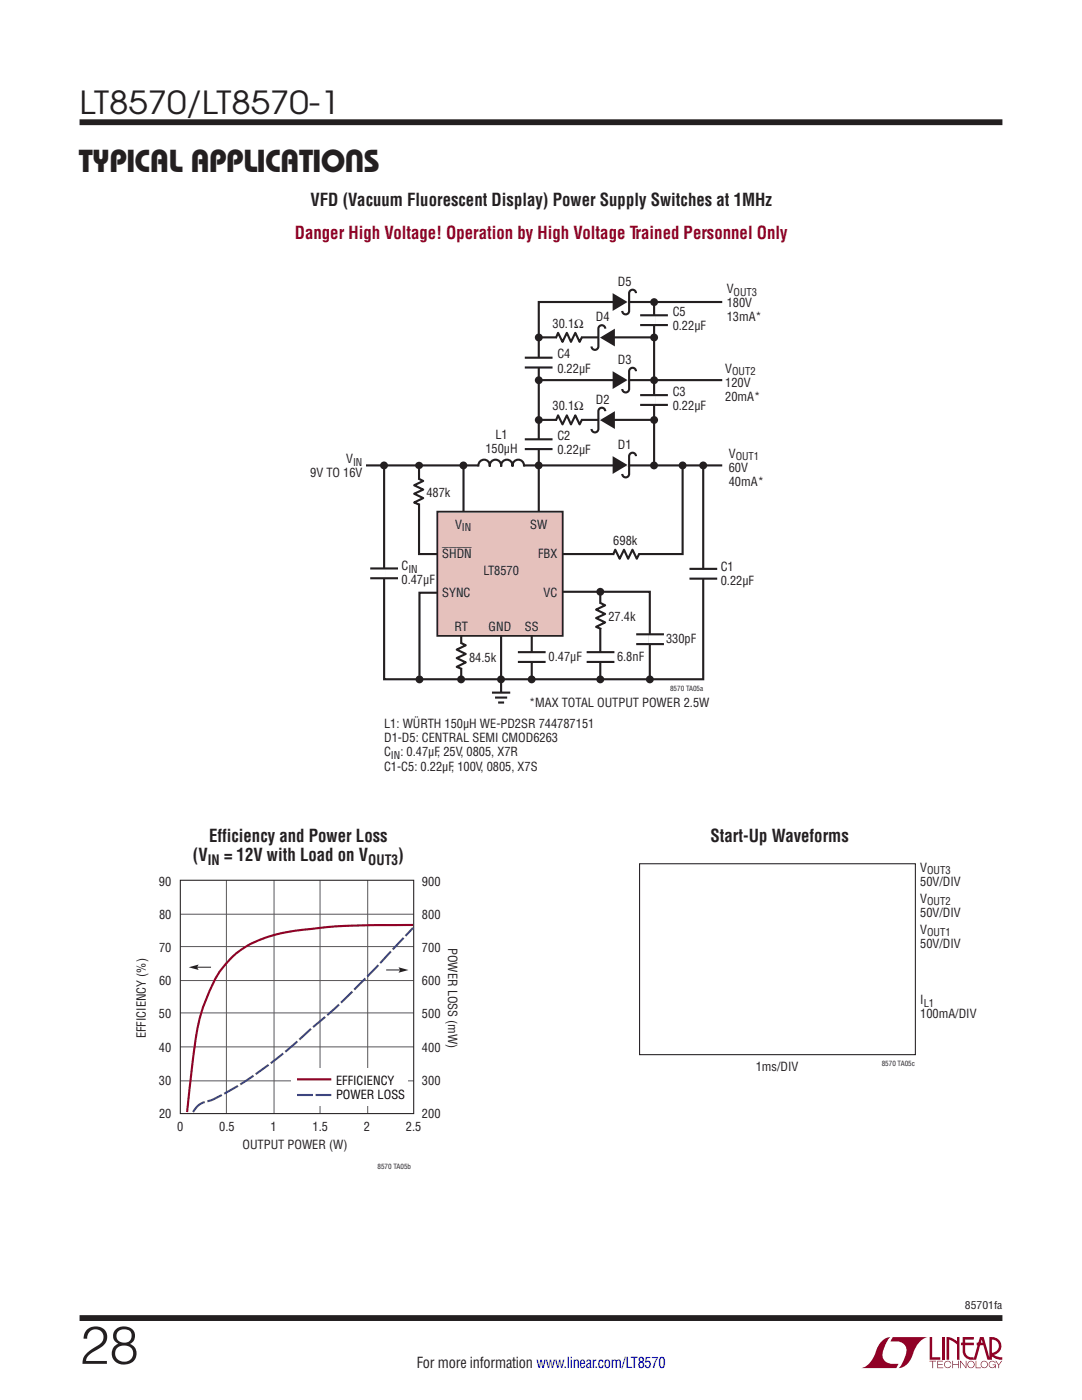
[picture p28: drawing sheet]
<svg xmlns="http://www.w3.org/2000/svg" width="216mm" height="279mm" viewBox="0 0 216 279" stroke-linecap="round" stroke-linejoin="round" font-family="sans-serif">
<defs><g id="words">
<text font-size="10.6" fill="#231f20" x="15.9" y="272.2">28</text>
<g font-size="6.3" fill="#231f20">
<text x="15.9" y="22.8">LT8570/LT8570-1</text>
<text x="15.7" y="34.4">TYPICAL APPLICATIONS</text>
</g>
<g font-size="3.5" fill="#231f20">
<text x="62" y="41.1">VFD (Vacuum Fluorescent Display) Power Supply Switches at 1MHz</text>
<text x="38.5" y="171.9">(V</text>
<text x="41.7" y="168">Efficiency and Power Loss</text>
<text x="44.7" y="171.9">= 12V with Load on V</text>
<text x="79.4" y="171.9">)</text>
<text x="141.8" y="168">Start-Up Waveforms</text>
</g>
<text font-size="3.5" fill="#900126" x="58.8" y="47.8">Danger High Voltage! Operation by High Voltage Trained Personnel Only</text>
<text font-size="3" fill="#231f20" x="83.2" y="273.1">For more information www.linear.com/LT8570</text>
<g font-size="2.8" fill="#231f20">
<text x="41.5" y="172.6">IN</text>
<text x="73.5" y="172.6">OUT3</text>
</g>
<g font-size="2.5" fill="#231f20">
<text x="123.3" y="57.1">D5</text>
<text x="145" y="58.5">V</text>
<text x="110.3" y="65.4">30.1Ω</text>
<text x="118.9" y="64.2">D4</text>
<text x="134.2" y="63.1">C5</text>
<text x="134.2" y="65.9">0.22µF</text>
<text x="145" y="61.3">180V</text>
<text x="145" y="64.1">13mA*</text>
<text x="111.2" y="71.5">C4</text>
<text x="111.2" y="74.3">0.22µF</text>
<text x="123.3" y="72.7">D3</text>
<text x="144.7" y="77.2">120V</text>
<text x="144.7" y="74.4">V</text>
<text x="110.3" y="81.9">30.1Ω</text>
<text x="118.9" y="80.6">D2</text>
<text x="134.2" y="79">C3</text>
<text x="134.2" y="81.8">0.22µF</text>
<text x="144.7" y="80">20mA*</text>
<text x="98.8" y="87.7">L1</text>
<text x="111.2" y="87.8">C2</text>
<text x="123.3" y="89.6">D1</text>
<text x="61.9" y="95.2">9V TO 16V</text>
<text x="69.1" y="92.4">V</text>
<text x="96.9" y="90.5">150µH</text>
<text x="111.2" y="90.6">0.22µF</text>
<text x="145.4" y="91.3">V</text>
<text x="145.4" y="94.2">60V</text>
<text x="85.1" y="99.2">487k</text>
<text x="145.4" y="97">40mA*</text>
<text x="90.8" y="105.5">V</text>
<text x="105.8" y="105.5">SW</text>
<text x="80.1" y="113.8">C</text>
<text x="88.3" y="111.4">SHDN</text>
<text x="107.4" y="111.4">FBX</text>
<text x="122.4" y="108.7">698k</text>
<text x="143.8" y="113.9">C1</text>
<text x="80.1" y="116.6">0.47µF</text>
<text x="88.3" y="119.2">SYNC</text>
<text x="96.5" y="114.8">LT8570</text>
<text x="108.5" y="119.2">VC</text>
<text x="143.8" y="116.7">0.22µF</text>
<text x="90.7" y="126">RT</text>
<text x="97.5" y="126">GND</text>
<text x="104.7" y="126">SS</text>
<text x="121.4" y="124">27.4k</text>
<text x="109.5" y="131.9">0.47µF</text>
<text x="123.1" y="131.9">6.8nF</text>
<text x="132.9" y="128.3">330pF</text>
<text x="93.6" y="132">84.5k</text>
<text x="105.6" y="141.1">*MAX TOTAL OUTPUT POWER 2.5W</text>
<text x="76.6" y="145.3">L1: WÜRTH 150µH WE-PD2SR 744787151</text>
<text x="76.6" y="148.1">D1-D5: CENTRAL SEMI CMOD6263</text>
<text x="76.6" y="151">C</text>
<text x="76.6" y="153.8">C1-C5: 0.22µF, 100V, 0805, X7S</text>
<text x="79.9" y="151">: 0.47µF, 25V, 0805, X7R</text>
<text x="183.6" y="173.9">V</text>
<text x="31.7" y="176.8">90</text>
<text x="84.2" y="176.8">900</text>
<text x="183.6" y="176.8">50V/DIV</text>
<text x="31.7" y="183.4">80</text>
<text x="84.2" y="183.4">800</text>
<text x="183.6" y="180.1">V</text>
<text x="183.6" y="183">50V/DIV</text>
<text x="31.7" y="190">70</text>
<text x="84.2" y="190">700</text>
<text x="89.4" y="189.2" transform="rotate(90 89.4 189.2)">POWER LOSS (mW)</text>
<text x="183.6" y="186.4">V</text>
<text x="183.6" y="189.2">50V/DIV</text>
<text x="31.7" y="196.6">60</text>
<text x="84.2" y="196.6">600</text>
<text x="31.7" y="203.2">50</text>
<text x="84.2" y="203.2">500</text>
<text x="183.6" y="200.4">I</text>
<text x="183.6" y="203.2">100mA/DIV</text>
<text x="29.1" y="207.2" transform="rotate(-90 29.1 207.2)">EFFICIENCY (%)</text>
<text x="31.7" y="209.9">40</text>
<text x="84.2" y="209.9">400</text>
<text x="150.8" y="213.7">1ms/DIV</text>
<text x="31.7" y="216.5">30</text>
<text x="84.2" y="216.5">300</text>
<text x="31.7" y="223.1">20</text>
<text x="35.3" y="225.8">0</text>
<text x="43.7" y="225.8">0.5</text>
<text x="54" y="225.8">1</text>
<text x="62.4" y="225.8">1.5</text>
<text x="72.6" y="225.8">2</text>
<text x="81" y="225.8">2.5</text>
<text x="84.2" y="223.1">200</text>
<text x="48.4" y="229.2">OUTPUT POWER (W)</text>
</g>
<g font-size="2.5" fill="#050504">
<text x="67" y="216.5">EFFICIENCY</text>
<text x="67" y="219.3">POWER LOSS</text>
</g>
<g font-size="2.1" fill="#231f20">
<text x="146.4" y="59">OUT3</text>
<text x="146.1" y="74.9">OUT2</text>
<text x="70.4" y="92.9">IN</text>
<text x="146.8" y="91.9">OUT1</text>
<text x="92.2" y="106.1">IN</text>
<text x="81.5" y="114.3">IN</text>
<text x="78" y="151.5">IN</text>
<text x="185" y="174.5">OUT3</text>
<text x="185" y="180.7">OUT2</text>
<text x="185" y="186.9">OUT1</text>
<text x="184.3" y="200.9">L1</text>
<text x="192.5" y="261.2">85701fa</text>
</g>
<g font-size="1.4" fill="#231f20">
<text x="133.7" y="137.9">8570 TA05a</text>
<text x="175.9" y="212.6">8570 TA05c</text>
<text x="75.3" y="233.2">8570 TA05b</text>
</g>
</g></defs>
<g fill="#900126">
<path d="M185.5 266.8h.5v4.1h1.6v.5h-2.1z"/>
<path d="M176.2 267.4l1-.5h.5h-.1a6.2 6.2 0 0 0-1.4 4 2.58 2.58 0 0 0 3.1 1.3l-.5 .8h-6.9a4.9 4.9 0 0 0 3-3.8l.4-.7z"/>
<path d="M178.1 266.9h7a4.9 4.9 0 0 0-3.1 3.7 3.2 3.2 0 0 1-2.7 2.4h.1a6.2 6.2 0 0 0 1.4-4.1 2.58 2.58 0 0 0-3.1-1.2z"/>
<path d="M188 266.8h.5v4.6h-.5z"/>
<path d="M188.9 266.8l1 .2 1.1 .7v-.9h.5v4.6h-.5v-3.1l-1.6-.9v4h-.5z"/>
<path d="M185.5 271.6h1.3v.1h-.6v1.3h-.1v-1.3h-.6z"/>
<path d="M187 271.6h1.2v.1h-1v.5h.9v.2h-.9v.5h1v.1h-1.2z"/>
<path d="M190 271.6h.2v.6h1v-.6h.1v1.4h-.1v-.6h-1v.6h-.2z"/>
<path d="M191.6 271.6h.1l1 1.2v-1.2h.1v1.4l-1.1-1.2v1.2h-.1z"/>
<path d="M194.7 271.6h.1v1.3h.9v.1h-1z"/>
<path d="M198.6 271.6h.2l.5 .7 .5-.7h.2l-.6 .8v.6h-.2v-.6z"/>
<path d="M192.1 266.8h2.2v.5h-1.7v.7h1.7v.5h-1.7v1.1a1.32 1.32 0 0 0 1.7 1.3v.5l1.2-4.6h.8l1.1 4.1v-4.1a1.84 1.84 0 0 1 2.4 1.4 1.84 1.84 0 0 1-1.5 2.2l.8 .4 .9 .1v.5l-1.2-.2-1-.6v-.6a1.34 1.34 0 0 0 1.5-1.2 1.34 1.34 0 0 0-1.4-1.5v4.1h-.9l-.8-2.9h-1.3v-.5h1.2l-.2-.7-1.1 4.1a2.06 2.06 0 0 1-2.7-1.3v-1.6h-.4v-.5h.4z"/>
<path d="M193.2 271.8a.72 .72 0 0 1 1.2 .1 .72 .72 0 0 1-.4 1.1 .72 .72 0 0 1-1-.7h.2a.59 .59 0 0 0 .8 .5 .59 .59 0 0 0 .2-.9 .59 .59 0 0 0-1 .2v.2h-.2z"/>
<path d="M195.9 271.8a.72 .72 0 0 1 1.1 .1 .72 .72 0 0 1-.4 1.1 .72 .72 0 0 1-.9-.7h.1a.59 .59 0 0 0 .8 .5 .59 .59 0 0 0 .2-.9 .59 .59 0 0 0-.9 .2l-.1 .2h-.1z"/>
<path d="M197.5 271.8a.72 .72 0 0 1 1.2 .2h-.2a.59 .59 0 0 0-.9-.1 .59 .59 0 0 0 .1 .9 .59 .59 0 0 0 .9-.4h-.5v-.1h.6v.7h-.1v-.3a.73 .73 0 0 1-1.1 .2 .73 .73 0 0 1 0-1.1z"/>
<path d="M188.6 271.8a.71 .71 0 0 1 1.2 .3h-.1a.59 .59 0 0 0-.9-.3 .59 .59 0 0 0-.1 1 .59 .59 0 0 0 1-.3h.1a.73 .73 0 0 1-1.1 .4 .73 .73 0 0 1-.1-1.1z"/>
</g>
<path d="M15.9 24.4h184.1M15.9 263h184.1" fill="none" stroke="#231f20" stroke-width="1.2" stroke-linecap="butt"/>
<path d="M130.5 60.2v32.8M144.1 60.3h-36.6v47.3M83.6 92.9v17.7h52.6v-17.5M92.5 92.8v14.8M93.4 118.3h-9.7v16.6M111.6 118.1h18.1v17.3M100 125.8v13.9" fill="none" stroke="#231f20" stroke-width=".42"/>
<path d="M87.3 102.1h25v24.8h-25z" fill="#e5c1bc"/>
<path d="M87.3 102.1h25v24.8h-25z" fill="none" stroke="#231f20" stroke-width=".35"/>
<path d="M140.3 92.8v42.8h-63.7v-42.3" fill="none" stroke="#231f20" stroke-width=".42"/>
<g fill="#231f20">
<circle cx="76.6" cy="92.9" r=".79"/>
<circle cx="83.6" cy="92.9" r=".75"/>
<circle cx="92.5" cy="92.9" r=".79"/>
<circle cx="107.5" cy="92.9" r=".79"/>
<circle cx="140.3" cy="92.9" r=".79"/>
<circle cx="136.2" cy="92.9" r=".79"/>
<circle cx="83.7" cy="135.6" r=".79"/>
<circle cx="119.8" cy="135.6" r=".79"/>
<circle cx="119.8" cy="118.1" r=".79"/>
<circle cx="129.7" cy="135.6" r=".79"/>
<circle cx="92" cy="135.6" r=".79"/>
<circle cx="106.1" cy="135.6" r=".79"/>
</g>
<g fill="none" stroke="#231f20" stroke-width=".42">
<path d="M73 92.9h71.1M83.5 95.5l.9 .5-1.8 .8 1.8 .9-1.8 .8 1.8 .9-1.8 .9 1.1 .4M73.9 113.4h5.5M73.9 115.4h5.5M119.8 118.3v16.8M127.5 110.5l-.4 1-.9-1.8-.9 1.8-.8-1.8-.9 1.8-.8-1.8-.5 1M137.6 113.5h5.5M137.6 115.5h5.5M92 128.3l.9 .5-1.8 .8 1.8 .9-1.8 .8 1.8 .9-1.8 .9 1.1 .4M92 126.9v8.5M103.3 130.2h5.6M103.3 132.1h5.6"/>
<path d="M106.1 126.9v8.5M117.1 130.2h5.5M117.1 132.1h5.5M119.8 120.3l.9 .5-1.8 .9 1.8 .8-1.8 .9 1.8 .8-1.8 .9 1.1 .4M126.9 126.6h5.6M126.9 128.5h5.6"/>
</g>
<path d="M83.5 95.7v4.8M122.5 110.6h4.9M140.4 113.6v1.9M92 128.5v4.8M119.8 120.5v4.8" fill="none" stroke="#fff" stroke-width="1.1" stroke-linecap="butt"/>
<path d="M76.7 113.5v1.9M106.1 130.2v1.9M119.8 130.2v1.9M129.7 126.6v1.9" fill="none" stroke="#fff" stroke-width=".71" stroke-linecap="butt"/>
<circle cx="100" cy="135.6" r=".79" fill="#231f20"/>
<path d="M100 138.2v2.3" fill="none" stroke="#fff" stroke-width="1.1" stroke-linecap="butt"/>
<path d="M95.5 93.1a1.16 1.16 0 0 1 1.1-1.4 1.16 1.16 0 0 1 1.1 1.4 1.15 1.15 0 0 1 1.2-1.4 1.15 1.15 0 0 1 1.1 1.4 1.15 1.15 0 0 1 1.1-1.4 1.15 1.15 0 0 1 1.2 1.4 1.16 1.16 0 0 1 1.1-1.4 1.16 1.16 0 0 1 1.2 1.4M107.4 83.8h23.1M98.2 138.2h3.6M98.8 139.2h2.4M99.4 140.2h1.2" fill="none" stroke="#231f20" stroke-width=".42"/>
<path d="M95.5 92.9h9" fill="none" stroke="#fff" stroke-width=".71" stroke-linecap="butt"/>
<circle cx="130.5" cy="92.9" r=".79" fill="#231f20"/>
<path d="M107.5 71.4v1.9M130.5 62.9v1.9M130.5 78.9v1.9M107.5 87.7v1.9M123.3 92.8h2.2" fill="none" stroke="#fff" stroke-width=".71" stroke-linecap="butt"/>
<path d="M104.7 73.3h5.6M104.7 71.4h5.6M127.7 78.9h5.6M127.7 64.9h5.6M127.7 62.9h5.6M104.7 89.6h5.6M104.7 87.7h5.6M127.7 80.8h5.6" fill="none" stroke="#231f20" stroke-width=".42"/>
<path d="M122.2 91l3 1.8-3 1.8z" fill="#231f20"/>
<path d="M126.9 91a.68 .68 0 0 0-.7-.6 .68 .68 0 0 0-.7 .7v3.5a.69 .69 0 0 1-.7 .7 .69 .69 0 0 1-.6-.7" fill="none" stroke="#231f20" stroke-width=".42"/>
<path d="M119.4 83.8h2.2" fill="none" stroke="#fff" stroke-width=".71" stroke-linecap="butt"/>
<path d="M119.7 83.8l3-1.7v3.5z" fill="#231f20"/>
<path d="M116.1 83.7l-.4 1-.9-1.8-.9 1.8-.8-1.8-.9 1.8-.8-1.8-.5 1M120.8 82.1a.69 .69 0 0 0-.7-.7 .69 .69 0 0 0-.7 .7v3.5a.68 .68 0 0 1-.7 .7 .68 .68 0 0 1-.7-.7" fill="none" stroke="#231f20" stroke-width=".42"/>
<path d="M111.1 83.8h4.9" fill="none" stroke="#fff" stroke-width="1.1" stroke-linecap="butt"/>
<g fill="#231f20">
<circle cx="107.5" cy="83.8" r=".79"/>
<circle cx="130.5" cy="83.8" r=".79"/>
</g>
<path d="M107.4 67.3h23.1" fill="none" stroke="#231f20" stroke-width=".42"/>
<path d="M119.4 67.4h2.2" fill="none" stroke="#fff" stroke-width=".71" stroke-linecap="butt"/>
<path d="M119.7 67.4l3-1.8v3.5z" fill="#231f20"/>
<path d="M116.1 67.3l-.4 .9-.9-1.8-.9 1.8-.8-1.8-.9 1.8-.8-1.8-.5 1.1M120.8 65.6a.69 .69 0 0 0-.7-.7 .69 .69 0 0 0-.7 .7v3.5a.68 .68 0 0 1-.7 .7 .68 .68 0 0 1-.7-.7" fill="none" stroke="#231f20" stroke-width=".42"/>
<path d="M111.1 67.3h4.9" fill="none" stroke="#fff" stroke-width="1.1" stroke-linecap="butt"/>
<g fill="#231f20">
<circle cx="107.5" cy="67.3" r=".79"/>
<circle cx="130.5" cy="67.3" r=".79"/>
<circle cx="130.5" cy="60.3" r=".79"/>
</g>
<path d="M107.4 75.9h36.7" fill="none" stroke="#231f20" stroke-width=".42"/>
<g fill="#231f20">
<circle cx="107.5" cy="75.9" r=".79"/>
<circle cx="130.5" cy="75.9" r=".79"/>
</g>
<path d="M123.3 75.9h2.2" fill="none" stroke="#fff" stroke-width=".71" stroke-linecap="butt"/>
<path d="M122.2 74.1l3 1.7-3 1.8z" fill="#231f20"/>
<path d="M126.9 74.1a.68 .68 0 0 0-.7-.7 .68 .68 0 0 0-.7 .7v3.5a.69 .69 0 0 1-.7 .7 .69 .69 0 0 1-.6-.7" fill="none" stroke="#231f20" stroke-width=".42"/>
<path d="M123.3 60.3h2.2" fill="none" stroke="#fff" stroke-width=".71" stroke-linecap="butt"/>
<path d="M122.2 58.5l3 1.8-3 1.8z" fill="#231f20"/>
<path d="M126.9 58.5a.68 .68 0 0 0-.7-.7 .68 .68 0 0 0-.7 .7v3.6a.69 .69 0 0 1-.7 .6 .69 .69 0 0 1-.6-.6" fill="none" stroke="#231f20" stroke-width=".42"/>
<path d="M45.2 175.7v46.5M54.7 175.7v46.5M63.9 175.7v46.5M73.4 175.7v46.5M36 182.5h46.5M36 188.9h46.5M36 195.7h46.5M36 202.1h46.5M36 208.9h46.5M36 215.7h46.5" fill="none" stroke="#57585a" stroke-width=".2"/>
<path d="M36 175.7h46.5v46.5h-46.5z" fill="none" stroke="#231f20" stroke-width=".21"/>
<path d="M39.1 193h3" fill="none" stroke="#231f20" stroke-width=".2"/>
<path d="M37.7 193l1.9-.5-.3 .5 .3 .6z" fill="#231f20"/>
<path d="M77.1 193.6h3" fill="none" stroke="#231f20" stroke-width=".2"/>
<path d="M79.5 193l2 .6-2 .5 .3-.5z" fill="#231f20"/>
<path d="M58.2 213.3h23.3v7.4h-23.3z" fill="#fff"/>
<path d="M82.5 184.6l-12.8 .2-6 .4a39.1 39.1 0 0 0-13 2.8 17.9 17.9 0 0 0-9.1 10.2 41 41 0 0 0-3.1 13.1l-1.2 10.6M59.3 215.4h6.8" fill="none" stroke="#900126" stroke-width=".42"/>
<path d="M59.3 218.5h6.8M38.5 221.9a4.3 4.3 0 0 1 3.6-2.3 83 83 0 0 0 20.5-14.7l.4-.4a184.5 184.5 0 0 0 17-16.8l2.4-2.5" fill="none" stroke="#3a53a3" stroke-width=".42" stroke-dasharray="3.2 .5" stroke-linecap="butt"/>
<path d="M127.6 172.4h55.1v38.1h-55.1z" fill="none" stroke="#231f20" stroke-width=".21"/>
<use href="#words"/>
</svg>
